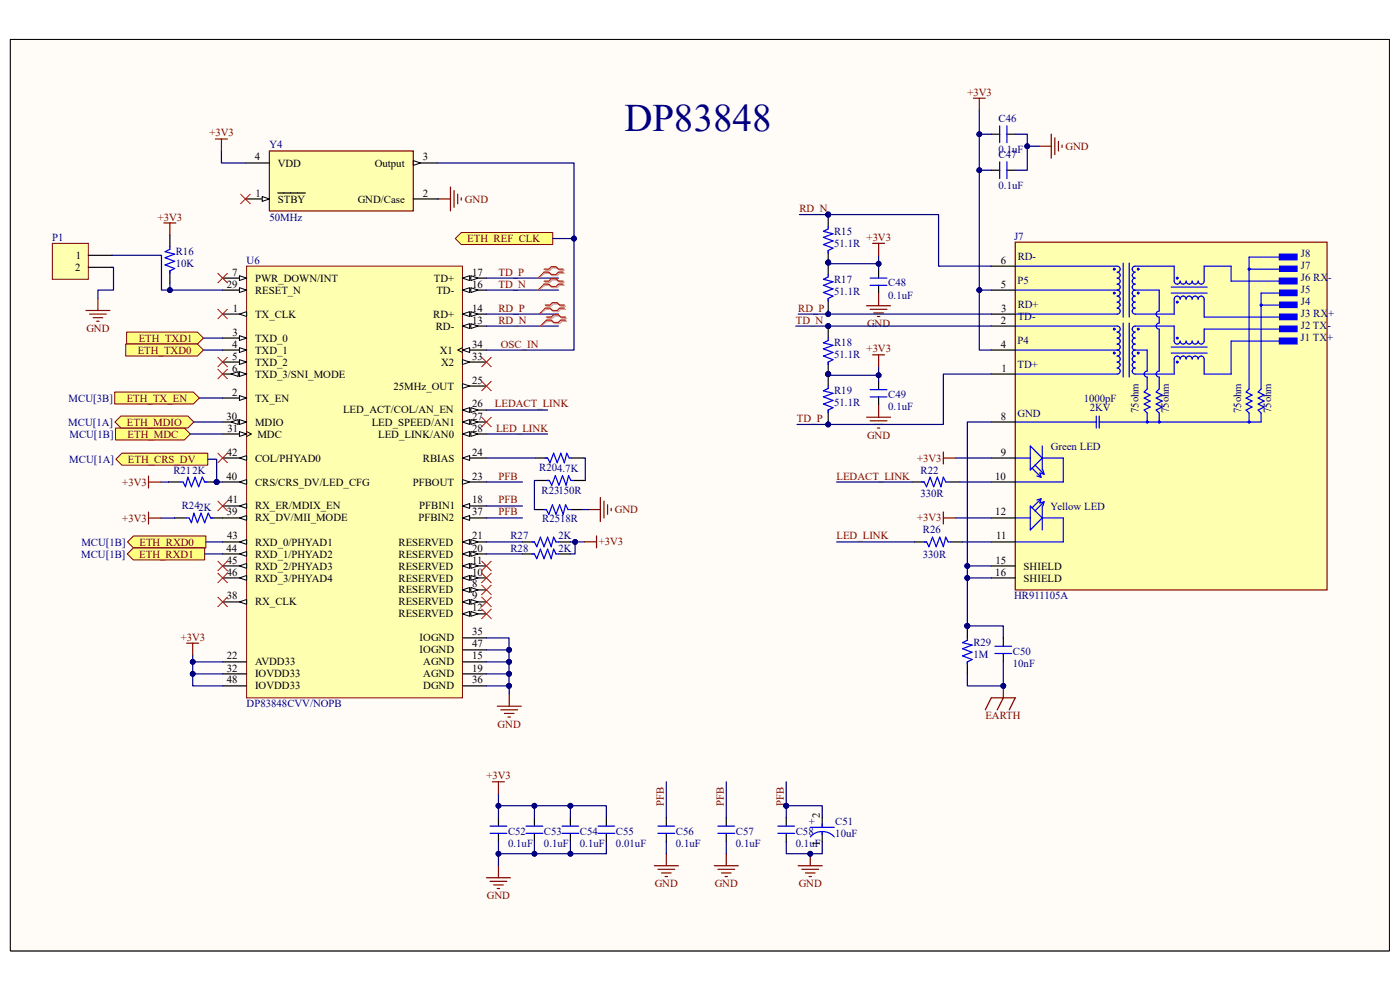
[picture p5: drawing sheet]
<svg xmlns="http://www.w3.org/2000/svg" width="297mm" height="210mm" viewBox="0 0 297 210" stroke-linecap="round" stroke-linejoin="round" font-family="sans-serif">
<defs><g id="words">
<text font-size="8.3" fill="#000080" x="132.5" y="27.7">DP83848</text>
<g font-size="2.3" fill="#800000">
<text x="205.2" y="20.3">+3V3</text>
<text x="44.4" y="29">+3V3</text>
<text x="226.1" y="31.8">GND</text>
<text x="33.5" y="46.8">+3V3</text>
<text x="98.6" y="43">GND</text>
<text x="169.6" y="45">RD_N</text>
<text x="99.1" y="51.4">ETH_REF_CLK</text>
<text x="183.9" y="51.1">+3V3</text>
<text x="105.7" y="58.5">TD_P</text>
<text x="105.7" y="61">TD_N</text>
<text x="18.3" y="70.4">GND</text>
<text x="105.7" y="66.1">RD_P</text>
<text x="105.7" y="68.7">RD_N</text>
<text x="168.8" y="68.7">TD_N</text>
<text x="169.3" y="66.1">RD_P</text>
<text x="183.9" y="69.4">GND</text>
<text x="29.2" y="75">ETH_TXD0</text>
<text x="29.4" y="72.5">ETH_TXD1</text>
<text x="106.3" y="73.7">OSC_IN</text>
<text x="183.9" y="74.8">+3V3</text>
<text x="26.9" y="85.2">ETH_TX_EN</text>
<text x="105" y="86.4">LEDACT_LINK</text>
<text x="169.1" y="89.5">TD_P</text>
<text x="26.9" y="90.3">ETH_MDIO</text>
<text x="27.1" y="92.8">ETH_MDC</text>
<text x="105.2" y="91.6">LED_LINK</text>
<text x="183.9" y="93.1">GND</text>
<text x="27.1" y="98.2">ETH_CRS_DV</text>
<text x="105.7" y="101.7">PFB</text>
<text x="177.5" y="101.7">LEDACT_LINK</text>
<text x="194.6" y="97.9">+3V3</text>
<text x="26" y="103">+3V3</text>
<text x="105.7" y="106.8">PFB</text>
<text x="26" y="110.7">+3V3</text>
<text x="105.7" y="109.3">PFB</text>
<text x="130.4" y="108.8">GND</text>
<text x="194.6" y="110.6">+3V3</text>
<text x="29.5" y="118.3">ETH_RXD1</text>
<text x="29.6" y="115.7">ETH_RXD0</text>
<text x="127" y="115.7">+3V3</text>
<text x="177.5" y="114.4">LED_LINK</text>
<text x="38.4" y="135.9">+3V3</text>
<text x="105.6" y="154.4">GND</text>
<text x="209" y="152.6">EARTH</text>
<text x="103.2" y="165.3">+3V3</text>
<text x="140.8" y="170.9" transform="rotate(-90 140.8 170.9)">PFB</text>
<text x="153.6" y="170.9" transform="rotate(-90 153.6 170.9)">PFB</text>
<text x="166.3" y="170.9" transform="rotate(-90 166.3 170.9)">PFB</text>
<text x="103.3" y="190.8">GND</text>
<text x="138.9" y="188.2">GND</text>
<text x="151.6" y="188.2">GND</text>
<text x="169.5" y="188.2">GND</text>
</g>
<g font-size="2.3" fill="#000080">
<text x="211.8" y="25.9">C46</text>
<text x="57.1" y="31.5">Y4</text>
<text x="211.8" y="32.5">0.1uF</text>
<text x="211.8" y="33.5">C47</text>
<text x="211.8" y="40.2">0.1uF</text>
<text x="57.1" y="46.8">50MHz</text>
<text x="11.1" y="51.1">P1</text>
<text x="177" y="49.8">R15</text>
<text x="177" y="52.4">51.1R</text>
<text x="215.1" y="50.8">J7</text>
<text x="37.3" y="54.1">R16</text>
<text x="37.3" y="56.7">10K</text>
<text x="52.3" y="55.9">U6</text>
<text x="177" y="60">R17</text>
<text x="215.9" y="55.2">RD-</text>
<text x="276" y="54.5">J8</text>
<text x="276" y="57.1">J7</text>
<text x="276" y="59.6">J6 RX-</text>
<text x="177" y="62.6">51.1R</text>
<text x="188.4" y="60.7">C48</text>
<text x="188.4" y="63.3">0.1uF</text>
<text x="215.9" y="60.3">P5</text>
<text x="215.9" y="65.4">RD+</text>
<text x="276" y="62.1">J5</text>
<text x="276" y="64.7">J4</text>
<text x="215.9" y="67.9">TD-</text>
<text x="276" y="67.3">J3 RX+</text>
<text x="276" y="69.8">J2 TX-</text>
<text x="177" y="73.5">R18</text>
<text x="177" y="76">51.1R</text>
<text x="215.9" y="73">P4</text>
<text x="275.9" y="72.4">J1 TX+</text>
<text x="177" y="83.7">R19</text>
<text x="215.9" y="78.1">TD+</text>
<text x="14.6" y="85.2">MCU[3B]</text>
<text x="177" y="86.2">51.1R</text>
<text x="188.4" y="84.4">C49</text>
<text x="188.4" y="87">0.1uF</text>
<text x="215.9" y="88.4">GND</text>
<text x="229.9" y="85.2">1000pF</text>
<text x="231.2" y="87.1">2KV</text>
<text x="241.6" y="87.6" transform="rotate(-90 241.6 87.6)">75ohm</text>
<text x="247.9" y="87.6" transform="rotate(-90 247.9 87.6)">75ohm</text>
<text x="263.3" y="87.6" transform="rotate(-90 263.3 87.6)">75ohm</text>
<text x="269.7" y="87.6" transform="rotate(-90 269.7 87.6)">75ohm</text>
<text x="14.5" y="90.3">MCU[1A]</text>
<text x="14.7" y="92.8">MCU[1B]</text>
<text x="222.9" y="95.4">Green LED</text>
<text x="14.7" y="98.2">MCU[1A]</text>
<text x="36.8" y="100.5">R212K</text>
<text x="114.4" y="99.9">R204.7K</text>
<text x="195.3" y="100.5">R22</text>
<text x="114.9" y="104.8">R23150R</text>
<text x="195.3" y="105.5">330R</text>
<text x="38.6" y="108.1">R242K</text>
<text x="115" y="110.8">R2518R</text>
<text x="195.8" y="113.2">R26</text>
<text x="222.9" y="108.2">Yellow LED</text>
<text x="17.2" y="118.3">MCU[1B]</text>
<text x="17.3" y="115.7">MCU[1B]</text>
<text x="108.3" y="117">R28</text>
<text x="108.3" y="114.4">R27</text>
<text x="118.5" y="117">2K</text>
<text x="118.5" y="114.4">2K</text>
<text x="195.8" y="118.3">330R</text>
<text x="215.1" y="127.2">HR911105A</text>
<text x="206.5" y="137.1">R29</text>
<text x="206.5" y="139.6">1M</text>
<text x="214.9" y="138.9">C50</text>
<text x="214.9" y="141.4">10nF</text>
<text x="52.3" y="150.1">DP83848CVV/NOPB</text>
<text x="107.8" y="177">C52</text>
<text x="107.8" y="179.6">0.1uF</text>
<text x="115.4" y="177">C53</text>
<text x="115.4" y="179.6">0.1uF</text>
<text x="123" y="177">C54</text>
<text x="123" y="179.6">0.1uF</text>
<text x="130.7" y="177">C55</text>
<text x="130.7" y="179.6">0.01uF</text>
<text x="143.4" y="177">C56</text>
<text x="143.4" y="179.6">0.1uF</text>
<text x="156.1" y="177">C57</text>
<text x="156.1" y="179.6">0.1uF</text>
<text x="168.8" y="177">C58</text>
<text x="168.8" y="179.6">0.1uF</text>
<text x="171.6" y="175">+</text>
<text x="177.2" y="175">C51</text>
<text x="177.2" y="177.5">10uF</text>
</g>
<g font-size="2.3">
<text x="54.1" y="34">4</text>
<text x="58.9" y="35.3">VDD</text>
<text x="79.5" y="35.3">Output</text>
<text x="89.7" y="34">3</text>
<text x="54.2" y="41.7">1</text>
<text x="89.7" y="41.7">2</text>
<text x="58.9" y="43">STBY</text>
<text x="75.9" y="43">GND/Case</text>
<text x="15.9" y="57.4">2</text>
<text x="16.1" y="54.9">1</text>
<text x="49.2" y="58.5">7</text>
<text x="54.1" y="59.7">PWR_DOWN/INT</text>
<text x="92" y="59.7">TD+</text>
<text x="100.2" y="58.5">17</text>
<text x="212.3" y="55.9">6</text>
<text x="48.1" y="61">29</text>
<text x="54.1" y="62.3">RESET_N</text>
<text x="92.6" y="62.3">TD-</text>
<text x="100.2" y="61">16</text>
<text x="212.3" y="61">5</text>
<text x="49.3" y="71.2">3</text>
<text x="49.4" y="66.1">1</text>
<text x="54.1" y="67.4">TX_CLK</text>
<text x="91.9" y="67.4">RD+</text>
<text x="92.5" y="69.9">RD-</text>
<text x="100.2" y="68.7">13</text>
<text x="100.2" y="66.1">14</text>
<text x="212.3" y="68.7">2</text>
<text x="212.4" y="66.1">3</text>
<text x="49.2" y="73.7">4</text>
<text x="49.3" y="76.3">5</text>
<text x="54.1" y="72.5">TXD_0</text>
<text x="54.1" y="75">TXD_1</text>
<text x="54.1" y="77.6">TXD_2</text>
<text x="93.3" y="75">X1</text>
<text x="93.6" y="77.6">X2</text>
<text x="100.2" y="73.7">34</text>
<text x="100.2" y="76.3">33</text>
<text x="212.3" y="73.7">4</text>
<text x="49.2" y="83.9">2</text>
<text x="49.2" y="78.8">6</text>
<text x="54.1" y="80.1">TXD_3/SNI_MODE</text>
<text x="83.5" y="82.6">25MHz_OUT</text>
<text x="100.2" y="81.4">25</text>
<text x="212.5" y="78.8">1</text>
<text x="48" y="89">30</text>
<text x="54.1" y="85.2">TX_EN</text>
<text x="72.8" y="87.7">LED_ACT/COL/AN_EN</text>
<text x="100.2" y="89">27</text>
<text x="100.2" y="86.4">26</text>
<text x="212.3" y="89">8</text>
<text x="48.3" y="91.6">31</text>
<text x="54.1" y="90.3">MDIO</text>
<text x="54.6" y="92.8">MDC</text>
<text x="78.9" y="90.3">LED_SPEED/AN1</text>
<text x="80.2" y="92.8">LED_LINK/AN0</text>
<text x="100.2" y="91.6">28</text>
<text x="48" y="101.7">40</text>
<text x="48.1" y="96.6">42</text>
<text x="54.1" y="97.9">COL/PHYAD0</text>
<text x="89.7" y="97.9">RBIAS</text>
<text x="100.2" y="96.6">24</text>
<text x="100.2" y="101.7">23</text>
<text x="211.1" y="101.7">10</text>
<text x="212.3" y="96.6">9</text>
<text x="48.3" y="106.8">41</text>
<text x="54.1" y="103">CRS/CRS_DV/LED_CFG</text>
<text x="87.6" y="103">PFBOUT</text>
<text x="100.2" y="106.8">18</text>
<text x="48.1" y="109.3">39</text>
<text x="54.1" y="110.6">RX_DV/MII_MODE</text>
<text x="54.1" y="108.1">RX_ER/MDIX_EN</text>
<text x="88.8" y="110.6">PFBIN2</text>
<text x="88.9" y="108.1">PFBIN1</text>
<text x="100.2" y="109.3">37</text>
<text x="211.2" y="109.3">12</text>
<text x="48" y="117">44</text>
<text x="48.1" y="119.5">45</text>
<text x="48.2" y="114.4">43</text>
<text x="54.1" y="115.7">RXD_0/PHYAD1</text>
<text x="54.1" y="118.3">RXD_1/PHYAD2</text>
<text x="84.5" y="118.3">RESERVED</text>
<text x="84.5" y="115.7">RESERVED</text>
<text x="100.2" y="119.5">11</text>
<text x="100.2" y="117">20</text>
<text x="100.2" y="114.4">21</text>
<text x="211.2" y="119.5">15</text>
<text x="211.3" y="114.4">11</text>
<text x="48.1" y="122.1">46</text>
<text x="54.1" y="120.8">RXD_2/PHYAD3</text>
<text x="54.1" y="123.4">RXD_3/PHYAD4</text>
<text x="84.5" y="125.9">RESERVED</text>
<text x="84.5" y="123.4">RESERVED</text>
<text x="84.5" y="120.8">RESERVED</text>
<text x="100.2" y="124.6">8</text>
<text x="100.2" y="122.1">10</text>
<text x="211.2" y="122.1">16</text>
<text x="217.2" y="120.8">SHIELD</text>
<text x="217.2" y="123.4">SHIELD</text>
<text x="48.1" y="127.2">38</text>
<text x="54.1" y="128.4">RX_CLK</text>
<text x="84.5" y="128.4">RESERVED</text>
<text x="84.5" y="131">RESERVED</text>
<text x="100.2" y="127.2">9</text>
<text x="100.2" y="129.7">12</text>
<text x="89" y="136.1">IOGND</text>
<text x="100.2" y="134.8">35</text>
<text x="100.2" y="137.3">47</text>
<text x="48.1" y="142.5">32</text>
<text x="48.1" y="139.9">22</text>
<text x="54.1" y="143.7">IOVDD33</text>
<text x="54.1" y="141.1">AVDD33</text>
<text x="89" y="138.6">IOGND</text>
<text x="89.8" y="141.1">AGND</text>
<text x="89.8" y="143.7">AGND</text>
<text x="100.2" y="139.9">15</text>
<text x="100.2" y="142.5">19</text>
<text x="48.1" y="145">48</text>
<text x="54.1" y="146.3">IOVDD33</text>
<text x="89.8" y="146.3">DGND</text>
<text x="100.2" y="145">36</text>
<text x="173.9" y="173.5" transform="rotate(-90 173.9 173.5)">2</text>
<text x="173.9" y="179.4" transform="rotate(-90 173.9 179.4)">1</text>
</g>
</g></defs>
<path d="M2.2 8.4h292.6v193.3h-292.6z" fill-rule="evenodd" fill="#fffcf8"/>
<path d="M2.2 8.4h292.6v193.3h-292.6z" fill="none" stroke="#000" stroke-width=".21"/>
<path d="M2.2 8.4h292.6v193.3h-292.6z" fill-rule="evenodd" fill="#fffcf8"/>
<path d="M2.2 8.4h292.6v193.3h-292.6z" fill="none" stroke="#000" stroke-width=".21"/>
<path d="M52.3 56.5h45.8v91.5h-45.8z" fill-rule="evenodd" fill="#ffffb0"/>
<path d="M52.3 56.5h45.8v91.5h-45.8z" fill="none" stroke="#800000" stroke-width=".21"/>
<path d="M47.2 92.1h5.1" fill="none" stroke="#000" stroke-width=".25"/>
<path d="M50.8 91.6l1.5 .5-1.5 .5z" fill="#f8fcff"/>
<path d="M50.8 91.6l1.5 .5-1.5 .5zM52.3 91.6l1 .5-1 .5" fill="none" stroke="#000" stroke-width=".21"/>
<path d="M47.2 89.5h5.1" fill="none" stroke="#000" stroke-width=".25"/>
<path d="M50.8 89l1.5 .5-1.5 .5z" fill="#f8fcff"/>
<path d="M50.8 89l1.5 .5-1.5 .5z" fill="none" stroke="#000" stroke-width=".21"/>
<path d="M49 89.5l1.5-.5v1z" fill="#f8fcff"/>
<path d="M49 89.5l1.5-.5v1z" fill="none" stroke="#000" stroke-width=".21"/>
<path d="M47.2 66.6h5.1" fill="none" stroke="#000" stroke-width=".25"/>
<path d="M50.8 66.6l1.5-.5v1z" fill="#f8fcff"/>
<path d="M50.8 66.6l1.5-.5v1z" fill="none" stroke="#000" stroke-width=".21"/>
<path d="M47.2 84.4h5.1" fill="none" stroke="#000" stroke-width=".25"/>
<path d="M50.8 83.9l1.5 .5-1.5 .5z" fill="#f8fcff"/>
<path d="M50.8 83.9l1.5 .5-1.5 .5z" fill="none" stroke="#000" stroke-width=".21"/>
<path d="M47.2 71.7h5.1" fill="none" stroke="#000" stroke-width=".25"/>
<path d="M50.8 71.2l1.5 .5-1.5 .5z" fill="#f8fcff"/>
<path d="M50.8 71.2l1.5 .5-1.5 .5z" fill="none" stroke="#000" stroke-width=".21"/>
<path d="M47.2 74.3h5.1" fill="none" stroke="#000" stroke-width=".25"/>
<path d="M50.8 73.8l1.5 .5-1.5 .5z" fill="#f8fcff"/>
<path d="M50.8 73.8l1.5 .5-1.5 .5z" fill="none" stroke="#000" stroke-width=".21"/>
<path d="M47.2 76.8h5.1" fill="none" stroke="#000" stroke-width=".25"/>
<path d="M50.8 76.3l1.5 .5-1.5 .5z" fill="#f8fcff"/>
<path d="M50.8 76.3l1.5 .5-1.5 .5z" fill="none" stroke="#000" stroke-width=".21"/>
<path d="M47.2 79.3h5.1" fill="none" stroke="#000" stroke-width=".25"/>
<path d="M50.8 78.8l1.5 .5-1.5 .6z" fill="#f8fcff"/>
<path d="M50.8 78.8l1.5 .5-1.5 .6z" fill="none" stroke="#000" stroke-width=".21"/>
<path d="M49 79.3l1.5-.5v1.1z" fill="#f8fcff"/>
<path d="M49 79.3l1.5-.5v1.1z" fill="none" stroke="#000" stroke-width=".21"/>
<path d="M47.2 127.7h5.1" fill="none" stroke="#000" stroke-width=".25"/>
<path d="M50.8 127.7l1.5-.5v1z" fill="#f8fcff"/>
<path d="M50.8 127.7l1.5-.5v1z" fill="none" stroke="#000" stroke-width=".21"/>
<path d="M47.2 109.9h5.1" fill="none" stroke="#000" stroke-width=".25"/>
<path d="M50.8 109.9l1.5-.5v1z" fill="#f8fcff"/>
<path d="M50.8 109.9l1.5-.5v1z" fill="none" stroke="#000" stroke-width=".21"/>
<path d="M47.2 107.3h5.1" fill="none" stroke="#000" stroke-width=".25"/>
<path d="M50.8 107.3l1.5-.5v1z" fill="#f8fcff"/>
<path d="M50.8 107.3l1.5-.5v1z" fill="none" stroke="#000" stroke-width=".21"/>
<path d="M47.2 115h5.1" fill="none" stroke="#000" stroke-width=".25"/>
<path d="M50.8 115l1.5-.5v1z" fill="#f8fcff"/>
<path d="M50.8 115l1.5-.5v1z" fill="none" stroke="#000" stroke-width=".21"/>
<path d="M47.2 117.5h5.1" fill="none" stroke="#000" stroke-width=".25"/>
<path d="M50.8 117.5l1.5-.5v1z" fill="#f8fcff"/>
<path d="M50.8 117.5l1.5-.5v1z" fill="none" stroke="#000" stroke-width=".21"/>
<path d="M47.2 120.1h5.1" fill="none" stroke="#000" stroke-width=".25"/>
<path d="M50.8 120.1l1.5-.6v1.1z" fill="#f8fcff"/>
<path d="M50.8 120.1l1.5-.6v1.1z" fill="none" stroke="#000" stroke-width=".21"/>
<path d="M47.2 122.6h5.1" fill="none" stroke="#000" stroke-width=".25"/>
<path d="M50.8 122.6l1.5-.5v1z" fill="#f8fcff"/>
<path d="M50.8 122.6l1.5-.5v1z" fill="none" stroke="#000" stroke-width=".21"/>
<path d="M47.2 102.2h5.1" fill="none" stroke="#000" stroke-width=".25"/>
<path d="M50.8 102.2l1.5-.5v1.1z" fill="#f8fcff"/>
<path d="M50.8 102.2l1.5-.5v1.1z" fill="none" stroke="#000" stroke-width=".21"/>
<path d="M47.2 97.2h5.1" fill="none" stroke="#000" stroke-width=".25"/>
<path d="M50.8 97.2l1.5-.5v1z" fill="#f8fcff"/>
<path d="M50.8 97.2l1.5-.5v1z" fill="none" stroke="#000" stroke-width=".21"/>
<path d="M98.1 74.3h5.1" fill="none" stroke="#000" stroke-width=".25"/>
<path d="M98.1 74.3l1.5-.5v1z" fill="#f8fcff"/>
<path d="M98.1 74.3l1.5-.5v1zM98.1 73.8l-1 .5 1 .5" fill="none" stroke="#000" stroke-width=".21"/>
<path d="M98.1 76.8h5.1" fill="none" stroke="#000" stroke-width=".25"/>
<path d="M98.1 76.3l1.5 .5-1.5 .5z" fill="#f8fcff"/>
<path d="M98.1 76.3l1.5 .5-1.5 .5z" fill="none" stroke="#000" stroke-width=".21"/>
<path d="M98.1 81.9h5.1" fill="none" stroke="#000" stroke-width=".25"/>
<path d="M98.1 81.4l1.5 .5-1.5 .5z" fill="#f8fcff"/>
<path d="M98.1 81.4l1.5 .5-1.5 .5z" fill="none" stroke="#000" stroke-width=".21"/>
<path d="M98.1 92.1h5.1" fill="none" stroke="#000" stroke-width=".25"/>
<path d="M98.1 92.1l1.5-.5v1z" fill="#f8fcff"/>
<path d="M98.1 92.1l1.5-.5v1z" fill="none" stroke="#000" stroke-width=".21"/>
<path d="M99.9 91.6l1.5 .5-1.5 .5z" fill="#f8fcff"/>
<path d="M99.9 91.6l1.5 .5-1.5 .5z" fill="none" stroke="#000" stroke-width=".21"/>
<path d="M98.1 89.5h5.1" fill="none" stroke="#000" stroke-width=".25"/>
<path d="M98.1 89.5l1.5-.5v1z" fill="#f8fcff"/>
<path d="M98.1 89.5l1.5-.5v1z" fill="none" stroke="#000" stroke-width=".21"/>
<path d="M99.9 89l1.5 .5-1.5 .5z" fill="#f8fcff"/>
<path d="M99.9 89l1.5 .5-1.5 .5z" fill="none" stroke="#000" stroke-width=".21"/>
<path d="M98.1 87h5.1" fill="none" stroke="#000" stroke-width=".25"/>
<path d="M98.1 87l1.5-.5v1z" fill="#f8fcff"/>
<path d="M98.1 87l1.5-.5v1z" fill="none" stroke="#000" stroke-width=".21"/>
<path d="M99.9 86.5l1.5 .5-1.5 .5z" fill="#f8fcff"/>
<path d="M99.9 86.5l1.5 .5-1.5 .5z" fill="none" stroke="#000" stroke-width=".21"/>
<path d="M47.2 61.5h5.1" fill="none" stroke="#000" stroke-width=".25"/>
<path d="M50.8 61l1.5 .5-1.5 .6z" fill="#f8fcff"/>
<path d="M50.8 61l1.5 .5-1.5 .6z" fill="none" stroke="#000" stroke-width=".21"/>
<path d="M47.2 59h5.1" fill="none" stroke="#000" stroke-width=".25"/>
<path d="M50.8 58.5l1.5 .5-1.5 .5z" fill="#f8fcff"/>
<path d="M50.8 58.5l1.5 .5-1.5 .5z" fill="none" stroke="#000" stroke-width=".21"/>
<path d="M98.1 61.5h5.1" fill="none" stroke="#000" stroke-width=".25"/>
<path d="M98.1 61.5l1.5-.5v1.1z" fill="#f8fcff"/>
<path d="M98.1 61.5l1.5-.5v1.1z" fill="none" stroke="#000" stroke-width=".21"/>
<path d="M99.9 61l1.5 .5-1.5 .6z" fill="#f8fcff"/>
<path d="M99.9 61l1.5 .5-1.5 .6z" fill="none" stroke="#000" stroke-width=".21"/>
<path d="M98.1 59h5.1" fill="none" stroke="#000" stroke-width=".25"/>
<path d="M98.1 59l1.5-.5v1z" fill="#f8fcff"/>
<path d="M98.1 59l1.5-.5v1z" fill="none" stroke="#000" stroke-width=".21"/>
<path d="M99.9 58.5l1.5 .5-1.5 .5z" fill="#f8fcff"/>
<path d="M99.9 58.5l1.5 .5-1.5 .5z" fill="none" stroke="#000" stroke-width=".21"/>
<path d="M98.1 69.2h5.1" fill="none" stroke="#000" stroke-width=".25"/>
<path d="M98.1 69.2l1.5-.5v1z" fill="#f8fcff"/>
<path d="M98.1 69.2l1.5-.5v1z" fill="none" stroke="#000" stroke-width=".21"/>
<path d="M99.9 68.7l1.5 .5-1.5 .5z" fill="#f8fcff"/>
<path d="M99.9 68.7l1.5 .5-1.5 .5z" fill="none" stroke="#000" stroke-width=".21"/>
<path d="M98.1 66.6h5.1" fill="none" stroke="#000" stroke-width=".25"/>
<path d="M98.1 66.6l1.5-.5v1z" fill="#f8fcff"/>
<path d="M98.1 66.6l1.5-.5v1z" fill="none" stroke="#000" stroke-width=".21"/>
<path d="M99.9 66.1l1.5 .5-1.5 .5z" fill="#f8fcff"/>
<path d="M99.9 66.1l1.5 .5-1.5 .5z" fill="none" stroke="#000" stroke-width=".21"/>
<path d="M98.1 97.2h5.1" fill="none" stroke="#000" stroke-width=".25"/>
<path d="M98.1 97.2l1.5-.5v1z" fill="#f8fcff"/>
<path d="M98.1 97.2l1.5-.5v1z" fill="none" stroke="#000" stroke-width=".21"/>
<path d="M98.1 102.2h5.1" fill="none" stroke="#000" stroke-width=".25"/>
<path d="M98.1 101.7l1.5 .5-1.5 .6z" fill="#f8fcff"/>
<path d="M98.1 101.7l1.5 .5-1.5 .6z" fill="none" stroke="#000" stroke-width=".21"/>
<path d="M98.1 107.3h5.1" fill="none" stroke="#000" stroke-width=".25"/>
<path d="M98.1 107.3l1.5-.5v1z" fill="#f8fcff"/>
<path d="M98.1 107.3l1.5-.5v1z" fill="none" stroke="#000" stroke-width=".21"/>
<path d="M98.1 109.9h5.1" fill="none" stroke="#000" stroke-width=".25"/>
<path d="M98.1 109.9l1.5-.5v1z" fill="#f8fcff"/>
<path d="M98.1 109.9l1.5-.5v1z" fill="none" stroke="#000" stroke-width=".21"/>
<path d="M98.1 125.1h5.1" fill="none" stroke="#000" stroke-width=".25"/>
<path d="M98.1 125.1l1.5-.5v1.1z" fill="#f8fcff"/>
<path d="M98.1 125.1l1.5-.5v1.1z" fill="none" stroke="#000" stroke-width=".21"/>
<path d="M99.9 124.6l1.5 .5-1.5 .6z" fill="#f8fcff"/>
<path d="M99.9 124.6l1.5 .5-1.5 .6z" fill="none" stroke="#000" stroke-width=".21"/>
<path d="M98.1 127.7h5.1" fill="none" stroke="#000" stroke-width=".25"/>
<path d="M98.1 127.7l1.5-.5v1z" fill="#f8fcff"/>
<path d="M98.1 127.7l1.5-.5v1z" fill="none" stroke="#000" stroke-width=".21"/>
<path d="M99.9 127.2l1.5 .5-1.5 .5z" fill="#f8fcff"/>
<path d="M99.9 127.2l1.5 .5-1.5 .5z" fill="none" stroke="#000" stroke-width=".21"/>
<path d="M98.1 122.6h5.1" fill="none" stroke="#000" stroke-width=".25"/>
<path d="M98.1 122.6l1.5-.5v1z" fill="#f8fcff"/>
<path d="M98.1 122.6l1.5-.5v1z" fill="none" stroke="#000" stroke-width=".21"/>
<path d="M99.9 122.1l1.5 .5-1.5 .5z" fill="#f8fcff"/>
<path d="M99.9 122.1l1.5 .5-1.5 .5z" fill="none" stroke="#000" stroke-width=".21"/>
<path d="M98.1 120.1h5.1" fill="none" stroke="#000" stroke-width=".25"/>
<path d="M98.1 120.1l1.5-.6v1.1z" fill="#f8fcff"/>
<path d="M98.1 120.1l1.5-.6v1.1z" fill="none" stroke="#000" stroke-width=".21"/>
<path d="M99.9 119.5l1.5 .6-1.5 .5z" fill="#f8fcff"/>
<path d="M99.9 119.5l1.5 .6-1.5 .5z" fill="none" stroke="#000" stroke-width=".21"/>
<path d="M98.1 130.2h5.1" fill="none" stroke="#000" stroke-width=".25"/>
<path d="M98.1 130.2l1.5-.5v1z" fill="#f8fcff"/>
<path d="M98.1 130.2l1.5-.5v1z" fill="none" stroke="#000" stroke-width=".21"/>
<path d="M99.9 129.7l1.5 .5-1.5 .5z" fill="#f8fcff"/>
<path d="M99.9 129.7l1.5 .5-1.5 .5z" fill="none" stroke="#000" stroke-width=".21"/>
<path d="M98.1 117.5h5.1" fill="none" stroke="#000" stroke-width=".25"/>
<path d="M98.1 117.5l1.5-.5v1z" fill="#f8fcff"/>
<path d="M98.1 117.5l1.5-.5v1z" fill="none" stroke="#000" stroke-width=".21"/>
<path d="M99.9 117l1.5 .5-1.5 .5z" fill="#f8fcff"/>
<path d="M99.9 117l1.5 .5-1.5 .5z" fill="none" stroke="#000" stroke-width=".21"/>
<path d="M98.1 115h5.1" fill="none" stroke="#000" stroke-width=".25"/>
<path d="M98.1 115l1.5-.5v1z" fill="#f8fcff"/>
<path d="M98.1 115l1.5-.5v1z" fill="none" stroke="#000" stroke-width=".21"/>
<path d="M99.9 114.5l1.5 .5-1.5 .5z" fill="#f8fcff"/>
<path d="M99.9 114.5l1.5 .5-1.5 .5z" fill="none" stroke="#000" stroke-width=".21"/>
<path d="M98.1 135.3h5.1M98.1 137.9h5.1M47.2 142.9h5.1M47.2 145.5h5.1M47.2 140.4h5.1M98.1 142.9h5.1M98.1 145.5h5.1M98.1 140.4h5.1" fill="none" stroke="#000" stroke-width=".25"/>
<path d="M215.4 51.4h66.1v73.7h-66.1z" fill-rule="evenodd" fill="#ffffb0"/>
<path d="M215.4 51.4h66.1v73.7h-66.1z" fill="none" stroke="#800000" stroke-width=".25"/>
<path d="M271.4 71.7h3.8v1.3h-3.8z" fill-rule="evenodd" fill="#00f"/>
<path d="M271.4 71.7h3.8v1.3h-3.8z" fill="none" stroke="#00f" stroke-width=".25"/>
<path d="M271.4 59h3.8v1.2h-3.8z" fill-rule="evenodd" fill="#00f"/>
<path d="M271.4 59h3.8v1.2h-3.8z" fill="none" stroke="#00f" stroke-width=".25"/>
<path d="M271.4 53.9h3.8v1.2h-3.8z" fill-rule="evenodd" fill="#00f"/>
<path d="M271.4 53.9h3.8v1.2h-3.8z" fill="none" stroke="#00f" stroke-width=".25"/>
<path d="M271.5 66.6h3.7v1.2h-3.7z" fill-rule="evenodd" fill="#00f"/>
<path d="M271.5 66.6h3.7v1.2h-3.7z" fill="none" stroke="#00f" stroke-width=".25"/>
<path d="M271.5 61.5h3.7v1.2h-3.7z" fill-rule="evenodd" fill="#00f"/>
<path d="M271.5 61.5h3.7v1.2h-3.7z" fill="none" stroke="#00f" stroke-width=".25"/>
<path d="M271.5 69.2h3.7v1.1h-3.7z" fill-rule="evenodd" fill="#00f"/>
<path d="M271.5 69.2h3.7v1.1h-3.7z" fill="none" stroke="#00f" stroke-width=".25"/>
<path d="M271.5 64.1h3.7v1.1h-3.7z" fill-rule="evenodd" fill="#00f"/>
<path d="M271.5 64.1h3.7v1.1h-3.7z" fill="none" stroke="#00f" stroke-width=".25"/>
<path d="M271.5 56.5h3.7v1.1h-3.7z" fill-rule="evenodd" fill="#00f"/>
<g fill="none" stroke="#00f" stroke-width=".25">
<path d="M215.4 56.5h21.6a.64 .64 0 0 1 .6 .6 .64 .64 0 0 1-.6 .6 .64 .64 0 0 1 .6 .7 .64 .64 0 0 1-.6 .6 .64 .64 0 0 1 .6 .6 .64 .64 0 0 1-.6 .7 .64 .64 0 0 1 .6 .6 .64 .64 0 0 1-.6 .6M238.3 55.8v11.5M239.6 55.8v11.5M265 57.1h7M271.5 56.5h3.7v1.1h-3.7zM272 59.6h-10.8v-3.1h-5.7v3.1a.64 .64 0 0 1-.7 .7 .64 .64 0 0 1-.6-.7 .63 .63 0 0 1-.6 .7 .63 .63 0 0 1-.7-.7 .64 .64 0 0 1-.6 .7 .64 .64 0 0 1-.7-.7 .63 .63 0 0 1-.6 .7 .63 .63 0 0 1-.6-.7 .64 .64 0 0 1-.7 .7 .64 .64 0 0 1-.6-.7v-3.1h-8.3a.64 .64 0 0 0-.6 .6 .64 .64 0 0 0 .6 .6 .64 .64 0 0 0-.6 .7 .64 .64 0 0 0 .6 .6 .64 .64 0 0 0-.6 .6 .64 .64 0 0 0 .6 .7 .64 .64 0 0 0-.6 .6 .64 .64 0 0 0 .6 .6M272 54.5h-7v28l-.6 .7 1.2 .6-1.2 .6 1.2 .7-1.2 .6 1.2 .6-1.2 .7 .6 .6v1.9M215.4 69.2h21.6a.64 .64 0 0 1 .6 .6 .64 .64 0 0 1-.6 .7 .63 .63 0 0 1 .6 .6 .63 .63 0 0 1-.6 .6 .64 .64 0 0 1 .6 .7 .64 .64 0 0 1-.6 .6 .63 .63 0 0 1 .6 .6 .63 .63 0 0 1-.6 .7M215.4 61.5h21.6M215.4 74.3h21.6M237 61.5a.63 .63 0 0 1 .6 .7 .63 .63 0 0 1-.6 .6 .64 .64 0 0 1 .6 .7 .64 .64 0 0 1-.6 .6 .63 .63 0 0 1 .6 .6 .63 .63 0 0 1-.6 .7 .64 .64 0 0 1 .6 .6 .64 .64 0 0 1-.6 .6h-21.6M237 74.3a.64 .64 0 0 1 .6 .6 .64 .64 0 0 1-.6 .6 .64 .64 0 0 1 .6 .7 .64 .64 0 0 1-.6 .6 .64 .64 0 0 1 .7 .6 .64 .64 0 0 1-.7 .7 .64 .64 0 0 1 .6 .6 .64 .64 0 0 1-.6 .7h-21.6"/>
<path d="M238.3 68.5v11.5M239.6 68.5v11.5M240.8 61.5a.63 .63 0 0 0-.6 .7 .63 .63 0 0 0 .6 .6 .64 .64 0 0 0-.6 .7 .64 .64 0 0 0 .6 .6 .63 .63 0 0 0-.6 .6 .63 .63 0 0 0 .6 .7 .64 .64 0 0 0-.6 .6 .64 .64 0 0 0 .6 .6h8.3v-3.1a.64 .64 0 0 1 .6-.7 .64 .64 0 0 1 .7 .7 .64 .64 0 0 1 .6-.7 .64 .64 0 0 1 .6 .7 .64 .64 0 0 1 .7-.7 .64 .64 0 0 1 .6 .7 .64 .64 0 0 1 .7-.7 .64 .64 0 0 1 .6 .7 .64 .64 0 0 1 .6-.7 .64 .64 0 0 1 .7 .7v3.8h16.5M240.8 61.5h5.1v4.5a.64 .64 0 0 0-.6 .6 .64 .64 0 0 0 .6 .7v1.2a.64 .64 0 0 0-.6 .7 .64 .64 0 0 0 .6 .6v8.9a.64 .64 0 0 0-.6 .7 .64 .64 0 0 0 .6 .6v2.5l-.6 .7 1.3 .6-1.3 .6 1.3 .7-1.3 .6 1.3 .6-1.3 .7 .6 .6v1.9M240.8 74.3h2.6v4.4a.64 .64 0 0 0-.7 .7 .64 .64 0 0 0 .7 .6v2.5l-.7 .7 1.3 .6-1.3 .6 1.3 .7-1.3 .6 1.3 .6-1.3 .7 .7 .6v1.9M248.5 62.2h7.6M248.5 60.9h7.6M248.5 73.6h7.6M248.5 74.9h7.6M267.5 64.7h4.5M272 69.8h-16.5v2.6a.64 .64 0 0 1-.7 .6 .64 .64 0 0 1-.6-.6 .63 .63 0 0 1-.6 .6 .63 .63 0 0 1-.7-.6 .64 .64 0 0 1-.6 .6 .64 .64 0 0 1-.7-.6 .63 .63 0 0 1-.6 .6 .63 .63 0 0 1-.6-.6 .64 .64 0 0 1-.7 .6 .64 .64 0 0 1-.6-.6v-3.2h-8.3a.64 .64 0 0 0-.6 .6 .64 .64 0 0 0 .6 .7 .63 .63 0 0 0-.6 .6 .63 .63 0 0 0 .6 .6 .64 .64 0 0 0-.6 .7 .64 .64 0 0 0 .6 .6 .63 .63 0 0 0-.6 .6 .63 .63 0 0 0 .6 .7M272 72.4h-10.8v7h-5.7v-3.2a.64 .64 0 0 0-.7-.7 .64 .64 0 0 0-.6 .7 .63 .63 0 0 0-.6-.7 .63 .63 0 0 0-.7 .7 .64 .64 0 0 0-.6-.7 .64 .64 0 0 0-.7 .7 .63 .63 0 0 0-.6-.7 .63 .63 0 0 0-.6 .7 .64 .64 0 0 0-.7-.7 .64 .64 0 0 0-.6 .7v3.2h-8.3a.64 .64 0 0 1-.6-.7 .64 .64 0 0 1 .6-.6 .63 .63 0 0 1-.6-.7 .63 .63 0 0 1 .6-.6 .64 .64 0 0 1-.6-.6 .64 .64 0 0 1 .6-.7 .64 .64 0 0 1-.6-.6 .64 .64 0 0 1 .6-.6"/>
<path d="M272 62.2h-4.5v20.3l-.6 .7 1.3 .6-1.3 .6 1.3 .7-1.3 .6 1.3 .6-1.3 .7 .6 .6v1.9h-34.3M215.4 89.5h17.2M215.4 97.2h3.2M218.6 94.6l2.5 2.6-2.5 2.5zM219 99.3l1.9 1.9M219.6 98.7l1.9 1.9M221.1 94.6v5.1M221.1 97.2h4.5v5h-10.2M221.2 99.7l.3 .9M232.6 88.3v2.5M233.2 88.3v2.5M215.4 109.9h3.2"/>
<path d="M218.6 107.3l2.5 2.6-2.5 2.5zM220 101l.9 .2M220.9 105.8l-1.9 1.9M220.9 105.8l-.9 .3M220.9 105.8l-.3 .9 .9-.3M221.1 107.3v5.1M221.1 109.9h4.5v5.1h-10.2M221.5 106.4l-1.9 2M221.5 106.4l-.3 .9M221.5 100.6l-.9-.3 .3 .9"/>
<circle cx="236.4" cy="57.1" r=".16"/>
<circle cx="236.4" cy="57.1" r=".15"/>
<circle cx="241.5" cy="57.1" r=".16"/>
<circle cx="241.5" cy="57.1" r=".15"/>
<circle cx="249.7" cy="59" r=".16"/>
<circle cx="249.7" cy="59" r=".15"/>
<circle cx="265" cy="57.1" r=".18"/>
<circle cx="236.4" cy="69.8" r=".16"/>
<circle cx="236.4" cy="74.9" r=".16"/>
<circle cx="236.4" cy="62.2" r=".16"/>
<circle cx="236.4" cy="69.8" r=".15"/>
<circle cx="236.4" cy="62.2" r=".15"/>
<circle cx="236.4" cy="74.9" r=".15"/>
<circle cx="241.5" cy="62.2" r=".16"/>
<circle cx="241.5" cy="69.8" r=".16"/>
<circle cx="241.5" cy="74.9" r=".16"/>
<circle cx="241.5" cy="62.2" r=".15"/>
<circle cx="241.5" cy="74.9" r=".15"/>
<circle cx="241.5" cy="69.8" r=".15"/>
<circle cx="249.7" cy="64.1" r=".16"/>
<circle cx="249.7" cy="71.7" r=".16"/>
<circle cx="249.7" cy="76.8" r=".16"/>
<circle cx="249.7" cy="76.8" r=".15"/>
<circle cx="249.7" cy="71.7" r=".15"/>
<circle cx="249.7" cy="64.1" r=".15"/>
<circle cx="267.5" cy="64.7" r=".18"/>
<circle cx="243.4" cy="89.5" r=".18"/>
<circle cx="245.9" cy="89.5" r=".18"/>
<circle cx="265" cy="89.5" r=".18"/>
</g>
<g fill="none" stroke="#000" stroke-width=".25">
<path d="M210.3 56.5h5.1M210.3 61.5h5.1M210.3 66.6h5.1M210.3 69.2h5.1M210.3 74.3h5.1M210.3 79.4h5.1M210.3 89.5h5.1M210.3 97.2h5.1M210.3 102.2h5.1M210.3 109.9h5.1M210.3 115h5.1M210.3 120.1h5.1"/>
<path d="M210.3 122.6h5.1"/>
</g>
<circle cx="205.2" cy="132.8" r=".51" fill="#000080"/>
<circle cx="205.2" cy="132.8" r=".51" fill="none" stroke="#000080" stroke-width=".21"/>
<path d="M205.2 132.8v2.5" fill="none" stroke="#000" stroke-width=".25"/>
<circle cx="205.2" cy="132.8" r=".51" fill="#000080"/>
<circle cx="205.2" cy="132.8" r=".51" fill="none" stroke="#000080" stroke-width=".21"/>
<path d="M212.9 135.3v1.8M212.9 138.6v1.8M205.2 140.4v2.5" fill="none" stroke="#000" stroke-width=".25"/>
<path d="M205.2 135.3v.5l-1 .5 2 .5-2 .8 2 .8-2 .7 2 .8-1 .5v.5M211.1 138.6h3.5M211.1 137.1h3.5" fill="none" stroke="#00f" stroke-width=".25"/>
<path d="M209 150.6l1.3-2.6h5.1l-1.3 2.6M212.9 145.5v2.5l-1.3 2.6" fill="none" stroke="#800000" stroke-width=".25"/>
<circle cx="212.9" cy="145.5" r=".51" fill="#000080"/>
<circle cx="212.9" cy="145.5" r=".51" fill="none" stroke="#000080" stroke-width=".21"/>
<g fill="none" stroke="#000" stroke-width=".25">
<path d="M210.3 28.5h1.8M210.3 36.1h1.8M213.6 28.5h1.8M213.6 36.1h1.8M105.7 173.5v1.8M105.7 176.8v1.8M113.4 173.5v1.8M113.4 176.8v1.8M121 173.5v1.8M121 176.8v1.8M141.4 173.5v1.8M141.4 176.8v1.8"/>
<path d="M154.1 173.5v1.8M154.1 176.8v1.8M166.8 173.5v1.8M166.8 176.8v1.8"/>
</g>
<g fill="none" stroke="#00f" stroke-width=".25">
<path d="M212.1 26.7v3.6M212.1 34.3v3.6M213.6 26.7v3.6M213.6 34.3v3.6M104 175.3h3.5M104 176.8h3.5M111.6 175.3h3.6M111.6 176.8h3.6M119.2 175.3h3.6M119.2 176.8h3.6M139.6 175.3h3.5M139.6 176.8h3.5"/>
<path d="M152.3 175.3h3.6M152.3 176.8h3.6M165 175.3h3.6M165 176.8h3.6"/>
</g>
<g fill="none" stroke="#800000" stroke-width=".25">
<path d="M220.5 31h2.5M223 28.5v5.1M223.8 29.2v3.6M224.5 30v2M225.3 30.8v.5M103.2 186.2h5.1M104 187h3.5M104.7 187.7h2.1M105.5 188.5h.5M105.7 183.7v2.5M138.8 183.7h5.1M139.6 184.4h3.5"/>
<path d="M140.3 185.2h2.1M141.1 185.9h.5M141.4 181.1v2.6M151.5 183.7h5.1M152.3 184.4h3.6M153.1 185.2h2M153.8 185.9h.5M154.1 181.1v2.6M169.3 183.7h5.1M170.1 184.4h3.6M170.9 185.2h2M171.6 185.9h.5"/>
<path d="M171.9 181.1v2.6"/>
</g>
<path d="M46.2 78.3l2 2.1M46.2 75.8l2 2M46.2 65.6l2 2M48.2 78.3l-2 2.1M48.2 75.8l-2 2M48.2 65.6l-2 2M46.2 119l2 2.1M48.2 119l-2 2.1M46.2 121.6l2 2M48.2 121.6l-2 2" fill="none" stroke="#f00" stroke-width=".21"/>
<circle cx="171.9" cy="181.1" r=".51" fill="#000080"/>
<circle cx="171.9" cy="181.1" r=".51" fill="none" stroke="#000080" stroke-width=".21"/>
<circle cx="166.8" cy="170.9" r=".51" fill="#000080"/>
<circle cx="166.8" cy="170.9" r=".51" fill="none" stroke="#000080" stroke-width=".21"/>
<path d="M57.2 32h30.5v12.8h-30.5z" fill-rule="evenodd" fill="#ffffb0"/>
<path d="M57.2 32h30.5v12.8h-30.5z" fill="none" stroke="#800000" stroke-width=".25"/>
<path d="M52.1 34.6h5.1M52.1 42.2h5.1" fill="none" stroke="#000" stroke-width=".25"/>
<path d="M55.6 41.7l1.6 .5-1.6 .5z" fill="#f8fcff"/>
<path d="M55.6 41.7l1.6 .5-1.6 .5z" fill="none" stroke="#000" stroke-width=".21"/>
<path d="M87.7 34.6h5.1M58.9 40.9h5.9" fill="none" stroke="#000" stroke-width=".25"/>
<path d="M87.7 34.1l1.5 .5-1.5 .5z" fill="#f8fcff"/>
<path d="M87.7 34.1l1.5 .5-1.5 .5z" fill="none" stroke="#000" stroke-width=".21"/>
<g fill="none" stroke="#000" stroke-width=".25">
<path d="M87.7 42.2h5.1M113.6 97.2h2.6M121.3 97.2h2.5M110.8 117.5h2.6M110.8 115h2.6M113.4 108.1h2.5M114 101.9h2.5M118.5 117.5h2.5M118.5 115h2.5M121 108.1h2.5M121.6 101.9h2.6M193.5 102.2h2.6"/>
<path d="M194 115h2.6M201.1 102.2h2.6M201.7 115h2.5"/>
</g>
<g fill="none" stroke="#f00" stroke-width=".21">
<path d="M46.2 58l2 2M48.2 58l-2 2M51 41.2l2.1 2M53.1 41.2l-2.1 2M102.2 75.8l2 2M104.2 75.8l-2 2M46.2 96.1l2 2.1M48.2 96.1l-2 2.1M102.2 88.5l2 2M102.2 80.9l2 2M104.2 88.5l-2 2M104.2 80.9l-2 2"/>
<path d="M102.2 119l2 2.1M104.2 119l-2 2.1M102.2 129.2l2 2M102.2 121.6l2 2M102.2 124.1l2 2.1M102.2 126.7l2 2M104.2 129.2l-2 2M104.2 121.6l-2 2M104.2 124.1l-2 2.1M104.2 126.7l-2 2"/>
</g>
<path d="M115.7 97.2h.5l.5 1 .7-2.1 .8 2.1 .8-2.1 .7 2.1 .5-2.1 .6 1.1h.5M112.9 117.5h.5l.5 1 .7-2 .8 2 .8-2 .7 2 .5-2 .6 1h.5M112.9 115h.5l.5 1 .7-2 .8 2 .8-2 .7 2 .5-2 .6 1h.5M115.4 108.1h.5l.5 1 .8-2 .8 2 .7-2 .8 2 .5-2 .5 1h.5M116 101.9h.5l.6 1 .7-2 .8 2 .7-2 .8 2 .5-2 .5 1h.5M195.5 102.2h.6l.5 1.1 .7-2.1 .8 2.1 .8-2.1 .7 2.1 .5-2.1 .5 1h.5M196.1 115h.5l.5 1 .7-2 .8 2 .8-2 .7 2 .5-2 .5 1h.6" fill="none" stroke="#00f" stroke-width=".25"/>
<g fill="none" stroke="#800000" stroke-width=".25">
<path d="M95.6 39.7v5.1M93 42.2h2.6M96.3 40.4v3.6M97.1 41.2v2M97.9 42v.5M18.2 65.9h5.1M19 66.6h3.6M19.8 67.4h2M20.5 68.2h.5M20.8 63.3v2.6M124.8 108.1h2.6M127.4 105.6v5"/>
<path d="M128.1 106.3v3.6M128.9 107.1v2M129.7 107.8v.6M105.5 149.8h5.1M106.3 150.6h3.5M107 151.3h2.1M107.8 152.1h.5M108 147.3v2.5"/>
</g>
<circle cx="46" cy="102.2" r=".51" fill="#000080"/>
<circle cx="46" cy="102.2" r=".51" fill="none" stroke="#000080" stroke-width=".21"/>
<path d="M35.8 102.2h2.5M43.4 102.2h2.6" fill="none" stroke="#000" stroke-width=".25"/>
<circle cx="46" cy="102.2" r=".51" fill="#000080"/>
<circle cx="46" cy="102.2" r=".51" fill="none" stroke="#000080" stroke-width=".21"/>
<path d="M38.3 102.2h.5l.5 1.1 .6-2.1 .7 2.1 .8-2.1 .7 2.1 .8-2.1 .5 1h.5M39.6 109.9h.5l.5 1 .5-2 .8 2 .8-2 .7 2 .8-2 .5 1h.5" fill="none" stroke="#00f" stroke-width=".25"/>
<path d="M37.1 109.9h2.5M44.7 109.9h2.5" fill="none" stroke="#000" stroke-width=".25"/>
<path d="M46.2 106.3l2 2.1M48.2 106.3l-2 2.1M46.2 126.7l2 2M48.2 126.7l-2 2" fill="none" stroke="#f00" stroke-width=".21"/>
<path d="M24.3 83.2h16.7l1.3 1.2-1.3 1.3h-16.7z" fill-rule="evenodd" fill="#ffff80"/>
<path d="M24.3 83.2h16.7l1.3 1.2-1.3 1.3h-16.7z" fill="none" stroke="#800000" stroke-width=".21"/>
<path d="M26.9 70.4h15l1.3 1.3-1.3 1.3h-15z" fill-rule="evenodd" fill="#ffff80"/>
<path d="M26.9 70.4h15l1.3 1.3-1.3 1.3h-15z" fill="none" stroke="#800000" stroke-width=".21"/>
<path d="M26.7 73h15.2l1.3 1.3-1.3 1.2h-15.2z" fill-rule="evenodd" fill="#ffff80"/>
<path d="M26.7 73h15.2l1.3 1.3-1.3 1.2h-15.2z" fill="none" stroke="#800000" stroke-width=".21"/>
<path d="M27.1 115l1.2-1.3h15.4v2.5h-15.4z" fill-rule="evenodd" fill="#ffff80"/>
<path d="M27.1 115l1.2-1.3h15.4v2.5h-15.4z" fill="none" stroke="#800000" stroke-width=".21"/>
<path d="M28.3 116.2h15.1v2.6h-15.1l-1.3-1.3z" fill-rule="evenodd" fill="#ffff80"/>
<path d="M28.3 116.2h15.1v2.6h-15.1l-1.3-1.3z" fill="none" stroke="#800000" stroke-width=".21"/>
<path d="M24.5 90.8h14.6l1.3 1.3-1.3 1.2h-14.6z" fill-rule="evenodd" fill="#ffff80"/>
<path d="M24.5 90.8h14.6l1.3 1.3-1.3 1.2h-14.6z" fill="none" stroke="#800000" stroke-width=".21"/>
<path d="M25.9 96.1h18.2v2.6h-18.2l-1.3-1.3z" fill-rule="evenodd" fill="#ffff80"/>
<path d="M25.9 96.1h18.2v2.6h-18.2l-1.3-1.3z" fill="none" stroke="#800000" stroke-width=".21"/>
<path d="M24.4 89.5l1.3-1.2h14.2l1.2 1.2-1.2 1.3h-14.2z" fill-rule="evenodd" fill="#ffff80"/>
<path d="M24.4 89.5l1.3-1.2h14.2l1.2 1.2-1.2 1.3h-14.2z" fill="none" stroke="#800000" stroke-width=".21"/>
<path d="M96.6 50.6l1.3-1.3h19.4v2.6h-19.4z" fill-rule="evenodd" fill="#ffff80"/>
<path d="M96.6 50.6l1.3-1.3h19.4v2.6h-19.4z" fill="none" stroke="#800000" stroke-width=".21"/>
<circle cx="175.7" cy="45.5" r=".51" fill="#000080"/>
<circle cx="175.7" cy="45.5" r=".51" fill="none" stroke="#000080" stroke-width=".21"/>
<circle cx="175.7" cy="55.7" r=".51" fill="#000080"/>
<circle cx="175.7" cy="55.7" r=".51" fill="none" stroke="#000080" stroke-width=".21"/>
<path d="M175.7 45.5v2.6" fill="none" stroke="#000" stroke-width=".25"/>
<circle cx="175.7" cy="45.5" r=".51" fill="#000080"/>
<circle cx="175.7" cy="45.5" r=".51" fill="none" stroke="#000080" stroke-width=".21"/>
<path d="M175.7 53.1v2.6" fill="none" stroke="#000" stroke-width=".25"/>
<circle cx="175.7" cy="55.7" r=".51" fill="#000080"/>
<circle cx="175.7" cy="55.7" r=".51" fill="none" stroke="#000080" stroke-width=".21"/>
<path d="M175.7 48.1v.5l-1 .5 2 .5-2 .8 2 .7-2 .8 2 .7-1 .5v.6" fill="none" stroke="#00f" stroke-width=".25"/>
<circle cx="175.7" cy="55.7" r=".51" fill="#000080"/>
<circle cx="175.7" cy="55.7" r=".51" fill="none" stroke="#000080" stroke-width=".21"/>
<path d="M175.7 55.7v2.5" fill="none" stroke="#000" stroke-width=".25"/>
<circle cx="175.7" cy="55.7" r=".51" fill="#000080"/>
<circle cx="175.7" cy="55.7" r=".51" fill="none" stroke="#000080" stroke-width=".21"/>
<path d="M186.4 57.2v1.8M175.7 63.3v2.6M186.4 60.5v1.8" fill="none" stroke="#000" stroke-width=".25"/>
<path d="M175.7 58.2v.5l-1 .6 2 .5-2 .7 2 .8-2 .8 2 .7-1 .5v.5M184.6 59h3.6M184.6 60.5h3.6" fill="none" stroke="#00f" stroke-width=".25"/>
<path d="M183.8 64.9h5.1M184.6 65.6h3.6M185.4 66.4h2M186.1 67.1h.5M186.4 62.3v2.6" fill="none" stroke="#800000" stroke-width=".25"/>
<circle cx="175.7" cy="69.2" r=".51" fill="#000080"/>
<circle cx="175.7" cy="69.2" r=".51" fill="none" stroke="#000080" stroke-width=".21"/>
<circle cx="175.7" cy="79.4" r=".51" fill="#000080"/>
<circle cx="175.7" cy="79.4" r=".51" fill="none" stroke="#000080" stroke-width=".21"/>
<path d="M175.7 69.2v2.5" fill="none" stroke="#000" stroke-width=".25"/>
<circle cx="175.7" cy="69.2" r=".51" fill="#000080"/>
<circle cx="175.7" cy="69.2" r=".51" fill="none" stroke="#000080" stroke-width=".21"/>
<path d="M175.7 76.8v2.6" fill="none" stroke="#000" stroke-width=".25"/>
<circle cx="175.7" cy="79.4" r=".51" fill="#000080"/>
<circle cx="175.7" cy="79.4" r=".51" fill="none" stroke="#000080" stroke-width=".21"/>
<path d="M175.7 71.7v.5l-1 .5 2 .5-2 .8 2 .8-2 .7 2 .8-1 .5v.5" fill="none" stroke="#00f" stroke-width=".25"/>
<circle cx="175.7" cy="79.4" r=".51" fill="#000080"/>
<circle cx="175.7" cy="79.4" r=".51" fill="none" stroke="#000080" stroke-width=".21"/>
<path d="M175.7 79.4v2.5" fill="none" stroke="#000" stroke-width=".25"/>
<circle cx="175.7" cy="79.4" r=".51" fill="#000080"/>
<circle cx="175.7" cy="79.4" r=".51" fill="none" stroke="#000080" stroke-width=".21"/>
<path d="M175.7 87v2.5M186.4 80.9v1.8M186.4 84.2v1.8" fill="none" stroke="#000" stroke-width=".25"/>
<path d="M175.7 81.9v.5l-1 .5 2 .5-2 .8 2 .8-2 .7 2 .8-1 .5v.5M184.6 84.2h3.6M184.6 82.7h3.6" fill="none" stroke="#00f" stroke-width=".25"/>
<path d="M183.8 88.5h5.1M184.6 89.3h3.6M185.4 90h2M186.1 90.8h.5M186.4 86v2.5" fill="none" stroke="#800000" stroke-width=".25"/>
<path d="M212.9 140.4v5.1h-7.7v-2.6" fill="none" stroke="#000080" stroke-width=".25"/>
<circle cx="212.9" cy="145.5" r=".51" fill="#000080"/>
<circle cx="212.9" cy="145.5" r=".51" fill="none" stroke="#000080" stroke-width=".21"/>
<path d="M205.2 132.8h7.7v2.5" fill="none" stroke="#000080" stroke-width=".25"/>
<circle cx="205.2" cy="132.8" r=".51" fill="#000080"/>
<circle cx="205.2" cy="132.8" r=".51" fill="none" stroke="#000080" stroke-width=".21"/>
<path d="M205.2 122.6h5.1" fill="none" stroke="#000080" stroke-width=".25"/>
<circle cx="205.2" cy="122.6" r=".51" fill="#000080"/>
<circle cx="205.2" cy="122.6" r=".51" fill="none" stroke="#000080" stroke-width=".21"/>
<path d="M207.8 28.5h2.5" fill="none" stroke="#000080" stroke-width=".25"/>
<circle cx="207.8" cy="28.5" r=".51" fill="#000080"/>
<circle cx="207.8" cy="28.5" r=".51" fill="none" stroke="#000080" stroke-width=".21"/>
<path d="M215.4 28.5h2.5v2.5h2.6" fill="none" stroke="#000080" stroke-width=".25"/>
<circle cx="217.9" cy="31" r=".51" fill="#000080"/>
<circle cx="217.9" cy="31" r=".51" fill="none" stroke="#000080" stroke-width=".21"/>
<path d="M217.9 31v5.1h-2.5" fill="none" stroke="#000080" stroke-width=".25"/>
<circle cx="217.9" cy="31" r=".51" fill="#000080"/>
<circle cx="217.9" cy="31" r=".51" fill="none" stroke="#000080" stroke-width=".21"/>
<path d="M207.8 36.1v25.4h2.5" fill="none" stroke="#000080" stroke-width=".25"/>
<circle cx="207.8" cy="36.1" r=".51" fill="#000080"/>
<circle cx="207.8" cy="36.1" r=".51" fill="none" stroke="#000080" stroke-width=".21"/>
<circle cx="207.8" cy="61.5" r=".51" fill="#000080"/>
<circle cx="207.8" cy="61.5" r=".51" fill="none" stroke="#000080" stroke-width=".21"/>
<path d="M103.2 59h15.3M103.2 61.5h15.3M103.2 66.6h15.3M103.2 69.2h15.3M210.3 120.1h-5.1v12.7" fill="none" stroke="#000080" stroke-width=".25"/>
<circle cx="205.2" cy="132.8" r=".51" fill="#000080"/>
<circle cx="205.2" cy="132.8" r=".51" fill="none" stroke="#000080" stroke-width=".21"/>
<circle cx="205.2" cy="122.6" r=".51" fill="#000080"/>
<circle cx="205.2" cy="122.6" r=".51" fill="none" stroke="#000080" stroke-width=".21"/>
<circle cx="205.2" cy="120.1" r=".51" fill="#000080"/>
<circle cx="205.2" cy="120.1" r=".51" fill="none" stroke="#000080" stroke-width=".21"/>
<path d="M207.8 23.4v12.7h2.5" fill="none" stroke="#000080" stroke-width=".25"/>
<circle cx="207.8" cy="28.5" r=".51" fill="#000080"/>
<circle cx="207.8" cy="28.5" r=".51" fill="none" stroke="#000080" stroke-width=".21"/>
<circle cx="207.8" cy="36.1" r=".51" fill="#000080"/>
<circle cx="207.8" cy="36.1" r=".51" fill="none" stroke="#000080" stroke-width=".21"/>
<path d="M210.3 89.5h-5.1v30.6" fill="none" stroke="#000080" stroke-width=".25"/>
<circle cx="205.2" cy="120.1" r=".51" fill="#000080"/>
<circle cx="205.2" cy="120.1" r=".51" fill="none" stroke="#000080" stroke-width=".21"/>
<path d="M202.7 97.2h7.6M202.7 109.9h7.6M105.7 170.9v2.6" fill="none" stroke="#000080" stroke-width=".25"/>
<circle cx="105.7" cy="170.9" r=".51" fill="#000080"/>
<circle cx="105.7" cy="170.9" r=".51" fill="none" stroke="#000080" stroke-width=".21"/>
<path d="M105.7 168.4v2.5h7.7v2.6" fill="none" stroke="#000080" stroke-width=".25"/>
<circle cx="105.7" cy="170.9" r=".51" fill="#000080"/>
<circle cx="105.7" cy="170.9" r=".51" fill="none" stroke="#000080" stroke-width=".21"/>
<circle cx="113.4" cy="170.9" r=".51" fill="#000080"/>
<circle cx="113.4" cy="170.9" r=".51" fill="none" stroke="#000080" stroke-width=".21"/>
<path d="M105.7 181.1v2.6" fill="none" stroke="#000080" stroke-width=".25"/>
<circle cx="105.7" cy="181.1" r=".51" fill="#000080"/>
<circle cx="105.7" cy="181.1" r=".51" fill="none" stroke="#000080" stroke-width=".21"/>
<path d="M121 178.6v2.5" fill="none" stroke="#000080" stroke-width=".25"/>
<circle cx="121" cy="181.1" r=".51" fill="#000080"/>
<circle cx="121" cy="181.1" r=".51" fill="none" stroke="#000080" stroke-width=".21"/>
<path d="M121 170.9v2.6" fill="none" stroke="#000080" stroke-width=".25"/>
<circle cx="121" cy="170.9" r=".51" fill="#000080"/>
<circle cx="121" cy="170.9" r=".51" fill="none" stroke="#000080" stroke-width=".21"/>
<path d="M105.7 178.6v2.5h7.7v-2.5" fill="none" stroke="#000080" stroke-width=".25"/>
<circle cx="105.7" cy="181.1" r=".51" fill="#000080"/>
<circle cx="105.7" cy="181.1" r=".51" fill="none" stroke="#000080" stroke-width=".21"/>
<circle cx="113.4" cy="181.1" r=".51" fill="#000080"/>
<circle cx="113.4" cy="181.1" r=".51" fill="none" stroke="#000080" stroke-width=".21"/>
<path d="M166.8 178.6v2.5h7.6v-2.5" fill="none" stroke="#000080" stroke-width=".25"/>
<circle cx="171.9" cy="181.1" r=".51" fill="#000080"/>
<circle cx="171.9" cy="181.1" r=".51" fill="none" stroke="#000080" stroke-width=".21"/>
<path d="M166.8 173.5v-2.6h7.6v2.6" fill="none" stroke="#000080" stroke-width=".25"/>
<circle cx="166.8" cy="170.9" r=".51" fill="#000080"/>
<circle cx="166.8" cy="170.9" r=".51" fill="none" stroke="#000080" stroke-width=".21"/>
<path d="M141.4 165.9v7.6M154.1 165.9v7.6M166.8 165.8v5.1" fill="none" stroke="#000080" stroke-width=".25"/>
<circle cx="166.8" cy="170.9" r=".51" fill="#000080"/>
<circle cx="166.8" cy="170.9" r=".51" fill="none" stroke="#000080" stroke-width=".21"/>
<path d="M47 32v2.6h5.1M103.2 97.2h10.4M123.8 97.2h.4v4.7M103.2 117.5h7.6M103.2 115h7.6M103.2 102.2h7.6M103.2 107.3h7.6M103.2 109.9h7.6M114 101.9h-.6v6.2M122 115v2.5h-1" fill="none" stroke="#000080" stroke-width=".25"/>
<circle cx="122" cy="115" r=".51" fill="#000080"/>
<circle cx="122" cy="115" r=".51" fill="none" stroke="#000080" stroke-width=".21"/>
<path d="M103.2 135.3h4.8v2.6" fill="none" stroke="#000080" stroke-width=".25"/>
<circle cx="108" cy="137.9" r=".51" fill="#000080"/>
<circle cx="108" cy="137.9" r=".51" fill="none" stroke="#000080" stroke-width=".21"/>
<path d="M103.2 145.5h4.8v1.8" fill="none" stroke="#000080" stroke-width=".25"/>
<circle cx="108" cy="145.5" r=".51" fill="#000080"/>
<circle cx="108" cy="145.5" r=".51" fill="none" stroke="#000080" stroke-width=".21"/>
<path d="M103.2 137.9h4.8v2.5h-4.8" fill="none" stroke="#000080" stroke-width=".25"/>
<circle cx="108" cy="140.4" r=".51" fill="#000080"/>
<circle cx="108" cy="140.4" r=".51" fill="none" stroke="#000080" stroke-width=".21"/>
<circle cx="108" cy="137.9" r=".51" fill="#000080"/>
<circle cx="108" cy="137.9" r=".51" fill="none" stroke="#000080" stroke-width=".21"/>
<path d="M124 114.9l-3 .1" fill="none" stroke="#000080" stroke-width=".25"/>
<circle cx="122" cy="115" r=".51" fill="#000080"/>
<circle cx="122" cy="115" r=".51" fill="none" stroke="#000080" stroke-width=".21"/>
<path d="M40.9 139v1.4" fill="none" stroke="#000080" stroke-width=".25"/>
<circle cx="40.9" cy="140.4" r=".51" fill="#000080"/>
<circle cx="40.9" cy="140.4" r=".51" fill="none" stroke="#000080" stroke-width=".21"/>
<path d="M47.2 142.9h-6.3v2.6h6.3" fill="none" stroke="#000080" stroke-width=".25"/>
<circle cx="40.9" cy="142.9" r=".51" fill="#000080"/>
<circle cx="40.9" cy="142.9" r=".51" fill="none" stroke="#000080" stroke-width=".21"/>
<path d="M47.2 140.4h-6.3v2.5" fill="none" stroke="#000080" stroke-width=".25"/>
<circle cx="40.9" cy="140.4" r=".51" fill="#000080"/>
<circle cx="40.9" cy="140.4" r=".51" fill="none" stroke="#000080" stroke-width=".21"/>
<circle cx="40.9" cy="142.9" r=".51" fill="#000080"/>
<circle cx="40.9" cy="142.9" r=".51" fill="none" stroke="#000080" stroke-width=".21"/>
<path d="M92.8 42.2h.2M36 60v1.5M103.2 87h13M103.2 92.1h13M177.5 115h16.5M203.7 102.2h6.6M204.2 115h6.1" fill="none" stroke="#000080" stroke-width=".25"/>
<circle cx="36" cy="61.5" r=".51" fill="#000080"/>
<circle cx="36" cy="61.5" r=".51" fill="none" stroke="#000080" stroke-width=".21"/>
<path d="M92.8 34.6h29v39.7h-18.6M40.4 92.1h6.8M41.1 89.5h6.1M35.8 102.2l-1.7 .1M37.1 109.9h-3M43.7 115h3.5" fill="none" stroke="#000080" stroke-width=".25"/>
<circle cx="121.8" cy="50.6" r=".51" fill="#000080"/>
<circle cx="121.8" cy="50.6" r=".51" fill="none" stroke="#000080" stroke-width=".21"/>
<path d="M43.2 74.3h4M43.2 71.7h4M42.3 84.4h4.9M43.4 117.5h3.8M46 102.2h1.2" fill="none" stroke="#000080" stroke-width=".25"/>
<circle cx="46" cy="102.2" r=".51" fill="#000080"/>
<circle cx="46" cy="102.2" r=".51" fill="none" stroke="#000080" stroke-width=".21"/>
<path d="M44.1 97.4h1.9v4.8" fill="none" stroke="#000080" stroke-width=".25"/>
<circle cx="46" cy="102.2" r=".51" fill="#000080"/>
<circle cx="46" cy="102.2" r=".51" fill="none" stroke="#000080" stroke-width=".21"/>
<path d="M117.3 50.6h4.5" fill="none" stroke="#000080" stroke-width=".25"/>
<circle cx="121.8" cy="50.6" r=".51" fill="#000080"/>
<circle cx="121.8" cy="50.6" r=".51" fill="none" stroke="#000080" stroke-width=".21"/>
<path d="M175.7 55.7v.2h10.7v1.3M141.4 178.6v2.5M154.1 178.6v2.5" fill="none" stroke="#000080" stroke-width=".25"/>
<circle cx="175.7" cy="55.7" r=".51" fill="#000080"/>
<circle cx="175.7" cy="55.7" r=".51" fill="none" stroke="#000080" stroke-width=".21"/>
<circle cx="186.4" cy="55.9" r=".51" fill="#000080"/>
<circle cx="186.4" cy="55.9" r=".51" fill="none" stroke="#000080" stroke-width=".21"/>
<path d="M186.4 54.2v1.7" fill="none" stroke="#000080" stroke-width=".25"/>
<circle cx="186.4" cy="55.9" r=".51" fill="#000080"/>
<circle cx="186.4" cy="55.9" r=".51" fill="none" stroke="#000080" stroke-width=".21"/>
<path d="M175.7 79.4v.2h10.7v1.3" fill="none" stroke="#000080" stroke-width=".25"/>
<circle cx="175.7" cy="79.4" r=".51" fill="#000080"/>
<circle cx="175.7" cy="79.4" r=".51" fill="none" stroke="#000080" stroke-width=".21"/>
<circle cx="186.4" cy="79.6" r=".51" fill="#000080"/>
<circle cx="186.4" cy="79.6" r=".51" fill="none" stroke="#000080" stroke-width=".21"/>
<path d="M186.4 77.8v1.8" fill="none" stroke="#000080" stroke-width=".25"/>
<circle cx="186.4" cy="79.6" r=".51" fill="#000080"/>
<circle cx="186.4" cy="79.6" r=".51" fill="none" stroke="#000080" stroke-width=".21"/>
<path d="M169.6 45.5h6.1" fill="none" stroke="#000080" stroke-width=".25"/>
<circle cx="175.7" cy="45.5" r=".51" fill="#000080"/>
<circle cx="175.7" cy="45.5" r=".51" fill="none" stroke="#000080" stroke-width=".21"/>
<path d="M207.8 61.5v12.8h2.5M177.5 102.2h16" fill="none" stroke="#000080" stroke-width=".25"/>
<circle cx="207.8" cy="61.5" r=".51" fill="#000080"/>
<circle cx="207.8" cy="61.5" r=".51" fill="none" stroke="#000080" stroke-width=".21"/>
<path d="M175.7 89.5v.5h-6.6" fill="none" stroke="#000080" stroke-width=".25"/>
<circle cx="175.7" cy="90" r=".51" fill="#000080"/>
<circle cx="175.7" cy="90" r=".51" fill="none" stroke="#000080" stroke-width=".21"/>
<path d="M210.3 79.4h-10.2v10.6h-24.4" fill="none" stroke="#000080" stroke-width=".25"/>
<circle cx="175.7" cy="90" r=".51" fill="#000080"/>
<circle cx="175.7" cy="90" r=".51" fill="none" stroke="#000080" stroke-width=".21"/>
<path d="M175.7 65.9v.7" fill="none" stroke="#000080" stroke-width=".25"/>
<circle cx="175.7" cy="66.6" r=".51" fill="#000080"/>
<circle cx="175.7" cy="66.6" r=".51" fill="none" stroke="#000080" stroke-width=".21"/>
<path d="M168.8 69.2h41.5" fill="none" stroke="#000080" stroke-width=".25"/>
<circle cx="175.7" cy="69.2" r=".51" fill="#000080"/>
<circle cx="175.7" cy="69.2" r=".51" fill="none" stroke="#000080" stroke-width=".21"/>
<path d="M169.3 66.6h41" fill="none" stroke="#000080" stroke-width=".25"/>
<circle cx="175.7" cy="66.6" r=".51" fill="#000080"/>
<circle cx="175.7" cy="66.6" r=".51" fill="none" stroke="#000080" stroke-width=".21"/>
<path d="M175.7 45.5h23.4v11h11.2" fill="none" stroke="#000080" stroke-width=".25"/>
<circle cx="175.7" cy="45.5" r=".51" fill="#000080"/>
<circle cx="175.7" cy="45.5" r=".51" fill="none" stroke="#000080" stroke-width=".21"/>
<g fill="none" stroke="#800000" stroke-width=".25">
<path d="M45.7 29.5h2.5M47 29.5v2.5M206.5 20.8h2.5M207.8 20.8v2.6M34.8 47.3h2.5M36 47.3v2.5M185.1 51.6h2.6M186.4 51.6v2.6M185.1 75.3h2.6M186.4 75.3v2.5M200.1 95.9v2.5M200.1 97.2h2.6"/>
<path d="M31.5 109.9h2.6M31.5 101v2.5M31.5 108.6v2.6M31.5 102.3h2.6M124 114.9h2.6M126.6 113.7v2.5M200.1 108.6v2.6M200.1 109.9h2.6M39.6 136.4h2.6M40.9 136.4v2.6M104.5 165.8h2.5M105.7 165.8v2.6"/>
</g>
<path d="M108 140.4v2.5" fill="none" stroke="#000080" stroke-width=".25"/>
<circle cx="108" cy="142.9" r=".51" fill="#000080"/>
<circle cx="108" cy="142.9" r=".51" fill="none" stroke="#000080" stroke-width=".21"/>
<circle cx="108" cy="140.4" r=".51" fill="#000080"/>
<circle cx="108" cy="140.4" r=".51" fill="none" stroke="#000080" stroke-width=".21"/>
<path d="M103.2 142.9h4.8v2.6" fill="none" stroke="#000080" stroke-width=".25"/>
<circle cx="108" cy="142.9" r=".51" fill="#000080"/>
<circle cx="108" cy="142.9" r=".51" fill="none" stroke="#000080" stroke-width=".21"/>
<circle cx="108" cy="145.5" r=".51" fill="#000080"/>
<circle cx="108" cy="145.5" r=".51" fill="none" stroke="#000080" stroke-width=".21"/>
<path d="M123.5 108.1h1.3M128.6 178.6v2.5h-15.2" fill="none" stroke="#000080" stroke-width=".25"/>
<path d="M36 49.8v2.6M36 57.5v2.5" fill="none" stroke="#000" stroke-width=".25"/>
<path d="M36 52.4v.5l-1 .5 2.1 .5-2.1 .8 2.1 .7-2.1 .8 2.1 .8-1.1 .5v.5" fill="none" stroke="#00f" stroke-width=".25"/>
<circle cx="113.4" cy="181.1" r=".51" fill="#000080"/>
<circle cx="113.4" cy="181.1" r=".51" fill="none" stroke="#000080" stroke-width=".21"/>
<circle cx="121" cy="181.1" r=".51" fill="#000080"/>
<circle cx="121" cy="181.1" r=".51" fill="none" stroke="#000080" stroke-width=".21"/>
<path d="M113.4 170.9h15.2v2.6" fill="none" stroke="#000080" stroke-width=".25"/>
<circle cx="113.4" cy="170.9" r=".51" fill="#000080"/>
<circle cx="113.4" cy="170.9" r=".51" fill="none" stroke="#000080" stroke-width=".21"/>
<circle cx="121" cy="170.9" r=".51" fill="#000080"/>
<circle cx="121" cy="170.9" r=".51" fill="none" stroke="#000080" stroke-width=".21"/>
<path d="M128.6 173.5v1.8M128.6 176.8v1.8M174.4 173.5v2M174.4 176.5v2.1" fill="none" stroke="#000" stroke-width=".25"/>
<path d="M126.9 176.8h3.5M126.9 175.3h3.5M171.9 175.5h5.1M171.9 177.5a3.4 3.4 0 0 1 5.1 0M174.4 174.8v.7M174.4 176.5v.5" fill="none" stroke="#00f" stroke-width=".25"/>
<path d="M115.7 57.3h1l.5-.5h1l.5 .5h1M115.7 58h1l.5 .5h1l.5-.5h1M115.7 59.9h1l.5-.5h1l.5 .5h1M115.7 60.5h1l.5 .5h1l.5-.5h1M115.9 65h1l.5-.5h1.1l.5 .5h1M115.9 65.6h1l.5 .5h1.1l.5-.5h1M116.2 67.5h1l.5-.5h1l.5 .5h1M116.2 68.2h1l.5 .5h1l.5-.5h1" fill="none" stroke="#d0a19e" stroke-width=".25"/>
<path d="M115.7 58l-1.6 1M115.7 60.5l-1.6 1M115.9 65.6l-1.5 1M116.2 68.2l-1.6 1" fill="none" stroke="#d0a19e" stroke-width=".21"/>
<path d="M115.4 57.1h1l.5-.5h1.1l.5 .5h1M115.4 57.7h1l.5 .5h1.1l.5-.5h1M115.4 59.6h1l.5-.5h1.1l.5 .5h1M115.4 60.3h1l.5 .5h1.1l.5-.5h1M115.7 64.7h1l.5-.5h1l.5 .5h1M115.7 65.4h1l.5 .5h1l.5-.5h1M115.9 67.3h1l.5-.5h1.1l.5 .5h1M115.9 67.9h1l.5 .5h1.1l.5-.5h1" fill="none" stroke="#f00" stroke-width=".25"/>
<path d="M115.4 57.7l-1.3 1.3M115.4 60.3l-1.3 1.2M115.7 65.4l-1.3 1.2M115.9 67.9l-1.3 1.3" fill="none" stroke="#f00" stroke-width=".21"/>
<path d="M11.1 51.6h7.6v7.7h-7.6z" fill-rule="evenodd" fill="#ffffb0"/>
<path d="M11.1 51.6h7.6v7.7h-7.6z" fill="none" stroke="#800000" stroke-width=".21"/>
<path d="M18.7 54.2h5.1M18.7 56.7h5.1" fill="none" stroke="#000" stroke-width=".25"/>
<path d="M23.8 56.7h.3v4.8h-3.3v1.8M23.8 54.2h10.5v7.3h12.9" fill="none" stroke="#000080" stroke-width=".25"/>
<circle cx="36" cy="61.5" r=".51" fill="#000080"/>
<circle cx="36" cy="61.5" r=".51" fill="none" stroke="#000080" stroke-width=".21"/>
<use href="#words"/>
</svg>
